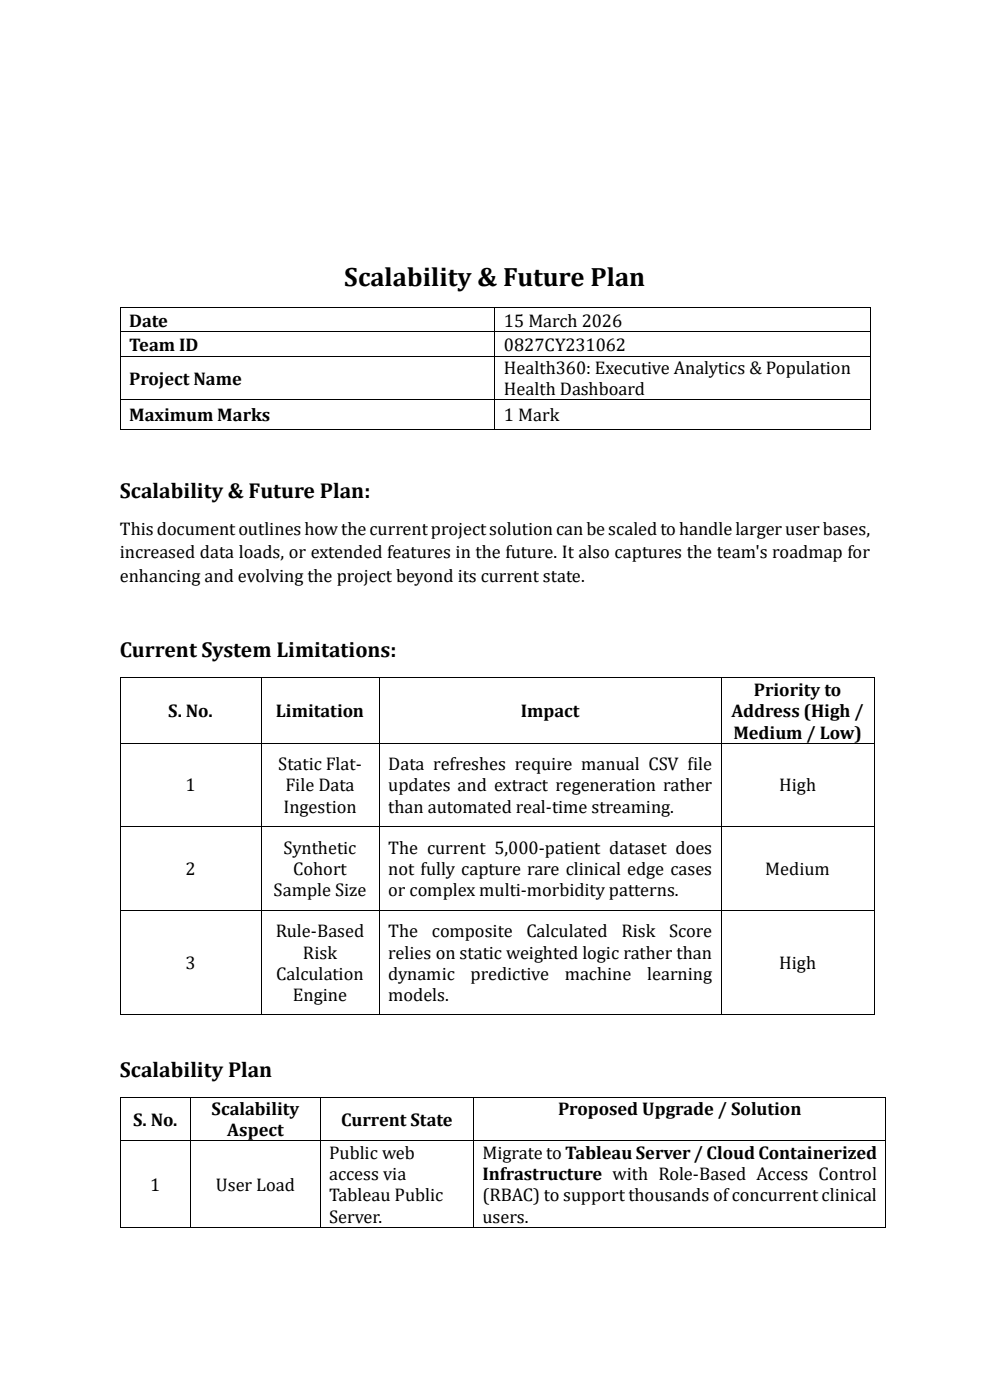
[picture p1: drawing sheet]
<svg xmlns="http://www.w3.org/2000/svg" width="210mm" height="297mm" viewBox="0 0 210 297" stroke-linecap="round" stroke-linejoin="round" font-family="sans-serif">
<defs><g id="words">
<text font-size="5.6" x="73" y="60.7">Scalability &amp; Future Plan</text>
<g font-size="4.6">
<text x="25.4" y="105.6">Scalability &amp; Future Plan:</text>
<text x="25.4" y="139.5">Current System Limitations:</text>
<text x="25.4" y="228.4">Scalability Plan</text>
</g>
<g font-size="3.9">
<text x="27.4" y="69.3">Date</text>
<text x="106.9" y="69.3">15 March 2026</text>
<text x="27.4" y="74.4">Team ID</text>
<text x="106.9" y="74.4">0827CY231062</text>
<text x="27.4" y="81.6">Project Name</text>
<text x="106.9" y="79.3">Health360: Executive Analytics &amp; Population</text>
<text x="106.9" y="83.8">Health Dashboard</text>
<text x="27.4" y="89.4">Maximum Marks</text>
<text x="106.9" y="89.4">1 Mark</text>
<text x="25.4" y="113.5">This document outlines how the current project solution can be scaled to handle larger user bases,</text>
<text x="25.4" y="118.4">increased data loads, or extended features in the future. It also captures the team's roadmap for</text>
<text x="25.4" y="123.4">enhancing and evolving the project beyond its current state.</text>
<text x="159.9" y="147.6">Priority to</text>
<text x="35.7" y="152.1">S. No.</text>
<text x="58.5" y="152.1">Limitation</text>
<text x="110.5" y="152.1">Impact</text>
<text x="155.1" y="152.1">Address (High /</text>
<text x="155.6" y="156.7">Medium / Low)</text>
<text x="39.3" y="167.9">1</text>
<text x="59" y="163.3">Static Flat-</text>
<text x="60.5" y="167.9">File Data</text>
<text x="82.4" y="163.3">Data refreshes require manual CSV file</text>
<text x="82.4" y="167.9">updates and extract regeneration rather</text>
<text x="165.3" y="167.9">High</text>
<text x="60.1" y="172.4">Ingestion</text>
<text x="82.4" y="172.4">than automated real-time streaming.</text>
<text x="39.3" y="185.6">2</text>
<text x="60.2" y="181.1">Synthetic</text>
<text x="62.2" y="185.6">Cohort</text>
<text x="82.4" y="181.1">The current 5,000-patient dataset does</text>
<text x="82.4" y="185.6">not fully capture rare clinical edge cases</text>
<text x="162.3" y="185.6">Medium</text>
<text x="58" y="190.2">Sample Size</text>
<text x="82.4" y="190.2">or complex multi-morbidity patterns.</text>
<text x="58.5" y="198.8">Rule-Based</text>
<text x="64.3" y="203.4">Risk</text>
<text x="82.4" y="198.8">The</text>
<text x="82.4" y="203.4">relies on static weighted logic rather than</text>
<text x="91.6" y="198.8">composite</text>
<text x="111.7" y="198.8">Calculated</text>
<text x="131.8" y="198.8">Risk</text>
<text x="141.9" y="198.8">Score</text>
<text x="39.3" y="205.6">3</text>
<text x="58.6" y="207.9">Calculation</text>
<text x="82.4" y="207.9">dynamic</text>
<text x="99.8" y="207.9">predictive</text>
<text x="119.8" y="207.9">machine</text>
<text x="137.3" y="207.9">learning</text>
<text x="165.3" y="205.6">High</text>
<text x="62.2" y="212.5">Engine</text>
<text x="82.4" y="212.5">models.</text>
<text x="28.2" y="238.8">S. No.</text>
<text x="44.9" y="236.5">Scalability</text>
<text x="72.4" y="238.8">Current State</text>
<text x="118.4" y="236.5">Proposed Upgrade / Solution</text>
<text x="48.2" y="241.1">Aspect</text>
<text x="69.8" y="245.8">Public web</text>
<text x="102.3" y="245.8">Migrate to Tableau Server / Cloud Containerized</text>
<text x="69.8" y="250.4">access via</text>
<text x="102.3" y="250.4">Infrastructure with Role-Based Access Control</text>
<text x="31.9" y="252.6">1</text>
<text x="45.8" y="252.6">User Load</text>
<text x="69.8" y="254.9">Tableau Public</text>
<text x="102.3" y="254.9">(RBAC) to support thousands of concurrent clinical</text>
<text x="69.8" y="259.5">Server.</text>
<text x="102.3" y="259.5">users.</text>
</g>
</g></defs>
<g fill="#000">
<path d="M25.4 65.2h.2v.2h-.2z" fill-rule="evenodd"/>
<path d="M25.4 65.2h.2v.2h-.2z" fill-rule="evenodd"/>
<path d="M25.4 70.3h.2v.2h-.2z" fill-rule="evenodd"/>
<path d="M25.4 75.4h.2v.2h-.2z" fill-rule="evenodd"/>
<path d="M104.9 65.2h.2v.2h-.2z" fill-rule="evenodd"/>
<path d="M104.9 70.3h.2v.2h-.2z" fill-rule="evenodd"/>
<path d="M104.9 75.4h.2v.2h-.2z" fill-rule="evenodd"/>
<path d="M184.5 65.2h.2v.2h-.2z" fill-rule="evenodd"/>
<path d="M184.5 65.2h.2v.2h-.2z" fill-rule="evenodd"/>
<path d="M184.5 70.3h.2v.2h-.2z" fill-rule="evenodd"/>
<path d="M184.5 75.4h.2v.2h-.2z" fill-rule="evenodd"/>
<path d="M25.4 84.7h.2v.2h-.2z" fill-rule="evenodd"/>
<path d="M25.4 91.1h.2v.1h-.2z" fill-rule="evenodd"/>
<path d="M25.4 91.1h.2v.1h-.2z" fill-rule="evenodd"/>
<path d="M104.9 84.7h.2v.2h-.2z" fill-rule="evenodd"/>
<path d="M104.9 91.1h.2v.1h-.2z" fill-rule="evenodd"/>
<path d="M184.5 84.7h.2v.2h-.2z" fill-rule="evenodd"/>
<path d="M184.5 91.1h.2v.1h-.2z" fill-rule="evenodd"/>
<path d="M184.5 91.1h.2v.1h-.2z" fill-rule="evenodd"/>
<path d="M25.4 143.7h.2v.2h-.2z" fill-rule="evenodd"/>
<path d="M25.4 143.7h.2v.2h-.2z" fill-rule="evenodd"/>
<path d="M25.4 157.5h.2v.2h-.2z" fill-rule="evenodd"/>
<path d="M55.3 143.7h.2v.2h-.2z" fill-rule="evenodd"/>
<path d="M55.3 157.5h.2v.2h-.2z" fill-rule="evenodd"/>
<path d="M80.4 143.7h.1v.2h-.1z" fill-rule="evenodd"/>
<path d="M80.4 157.5h.1v.2h-.1z" fill-rule="evenodd"/>
<path d="M152.9 143.7h.2v.2h-.2z" fill-rule="evenodd"/>
<path d="M152.9 157.5h.2v.2h-.2z" fill-rule="evenodd"/>
<path d="M185.4 143.7h.1v.2h-.1z" fill-rule="evenodd"/>
<path d="M185.4 143.7h.1v.2h-.1z" fill-rule="evenodd"/>
<path d="M185.4 157.5h.1v.2h-.1z" fill-rule="evenodd"/>
<path d="M25.4 175.2h.2v.2h-.2z" fill-rule="evenodd"/>
<path d="M55.3 175.2h.2v.2h-.2z" fill-rule="evenodd"/>
<path d="M80.4 175.2h.1v.2h-.1z" fill-rule="evenodd"/>
<path d="M152.9 175.2h.2v.2h-.2z" fill-rule="evenodd"/>
<path d="M185.4 175.2h.1v.2h-.1z" fill-rule="evenodd"/>
<path d="M25.4 193.1h.2v.1h-.2z" fill-rule="evenodd"/>
<path d="M55.3 193.1h.2v.1h-.2z" fill-rule="evenodd"/>
<path d="M80.4 193.1h.1v.1h-.1z" fill-rule="evenodd"/>
<path d="M152.9 193.1h.2v.1h-.2z" fill-rule="evenodd"/>
<path d="M185.4 193.1h.1v.1h-.1z" fill-rule="evenodd"/>
<path d="M25.4 215.2h.2v.2h-.2z" fill-rule="evenodd"/>
<path d="M25.4 215.2h.2v.2h-.2z" fill-rule="evenodd"/>
<path d="M55.3 215.2h.2v.2h-.2z" fill-rule="evenodd"/>
<path d="M80.4 215.2h.1v.2h-.1z" fill-rule="evenodd"/>
<path d="M152.9 215.2h.2v.2h-.2z" fill-rule="evenodd"/>
<path d="M185.4 215.2h.1v.2h-.1z" fill-rule="evenodd"/>
<path d="M185.4 215.2h.1v.2h-.1z" fill-rule="evenodd"/>
<path d="M25.4 232.7h.2v.1h-.2z" fill-rule="evenodd"/>
<path d="M25.4 232.7h.2v.1h-.2z" fill-rule="evenodd"/>
<path d="M40.4 232.7h.1v.1h-.1z" fill-rule="evenodd"/>
<path d="M67.8 232.7h.2v.1h-.2z" fill-rule="evenodd"/>
<path d="M100.3 232.7h.2v.1h-.2z" fill-rule="evenodd"/>
<path d="M187.9 232.7h.1v.1h-.1z" fill-rule="evenodd"/>
<path d="M187.9 232.7h.1v.1h-.1z" fill-rule="evenodd"/>
<path d="M25.4 241.9h.2v.2h-.2z" fill-rule="evenodd"/>
<path d="M40.4 241.9h.1v.2h-.1z" fill-rule="evenodd"/>
<path d="M67.8 241.9h.2v.2h-.2z" fill-rule="evenodd"/>
<path d="M100.3 241.9h.2v.2h-.2z" fill-rule="evenodd"/>
<path d="M187.9 241.9h.1v.2h-.1z" fill-rule="evenodd"/>
<path d="M25.4 260.3h.2v.2h-.2z" fill-rule="evenodd"/>
<path d="M25.4 260.3h.2v.2h-.2z" fill-rule="evenodd"/>
<path d="M40.4 260.3h.1v.2h-.1z" fill-rule="evenodd"/>
<path d="M67.8 260.3h.2v.2h-.2z" fill-rule="evenodd"/>
<path d="M100.3 260.3h.2v.2h-.2z" fill-rule="evenodd"/>
<path d="M187.9 260.3h.1v.2h-.1z" fill-rule="evenodd"/>
<path d="M187.9 260.3h.1v.2h-.1z" fill-rule="evenodd"/>
</g>
<g fill="none" stroke="#000" stroke-width=".21">
<path d="M25.5 65.4v4.9M25.5 70.5v4.9M25.5 75.6v9.1M25.6 65.3h79.3M25.6 70.4h79.3M25.6 75.5h79.3M105 65.4v4.9M105 70.5v4.9M105 75.6v9.1M105.1 65.3h79.4M105.1 70.4h79.4M105.1 75.5h79.4"/>
<path d="M184.6 65.4v4.9M184.6 70.5v4.9M184.6 75.6v9.1M25.5 84.9v6.2M25.6 84.8h79.3M25.6 91.2h79.3M105 84.9v6.2M105.1 84.8h79.4M105.1 91.2h79.4M184.6 84.9v6.2M25.5 143.9v13.6M25.5 157.7v17.5"/>
<path d="M25.6 143.8h29.7M25.6 157.6h29.7M55.4 143.9v13.6M55.4 157.7v17.5M55.5 143.8h24.9M55.5 157.6h24.9M80.5 143.9v13.6M80.5 157.7v17.5M80.5 143.8h72.4M80.5 157.6h72.4M153 143.9v13.6M153 157.7v17.5"/>
<path d="M153.1 143.8h32.3M153.1 157.6h32.3M185.5 143.9v13.6M185.5 157.7v17.5M25.5 175.4v17.7M25.6 175.3h29.7M55.4 175.4v17.7M55.5 175.3h24.9M80.5 175.4v17.7M80.5 175.3h72.4M153 175.4v17.7M153.1 175.3h32.3"/>
<path d="M185.5 175.4v17.7M25.5 193.2v22M25.6 193.1h29.7M55.4 193.2v22M55.5 193.1h24.9M80.5 193.2v22M80.5 193.1h72.4M153 193.2v22M153.1 193.1h32.3M185.5 193.2v22M25.6 215.3h29.7M55.5 215.3h24.9"/>
<path d="M80.5 215.3h72.4M153.1 215.3h32.3M25.5 232.8v9.1M25.6 232.7h14.8M40.4 232.8v9.1M40.5 232.7h27.3M67.9 232.8v9.1M68 232.7h32.3M100.4 232.8v9.1M100.5 232.7h87.4M188 232.8v9.1M25.5 242.1v18.2"/>
<path d="M25.6 242h14.8M40.4 242.1v18.2M40.5 242h27.3M67.9 242.1v18.2M68 242h32.3M100.4 242.1v18.2M100.5 242h87.4M188 242.1v18.2M25.6 260.4h14.8M40.5 260.4h27.3M68 260.4h32.3M100.5 260.4h87.4"/>
</g>
<use href="#words"/>
</svg>
